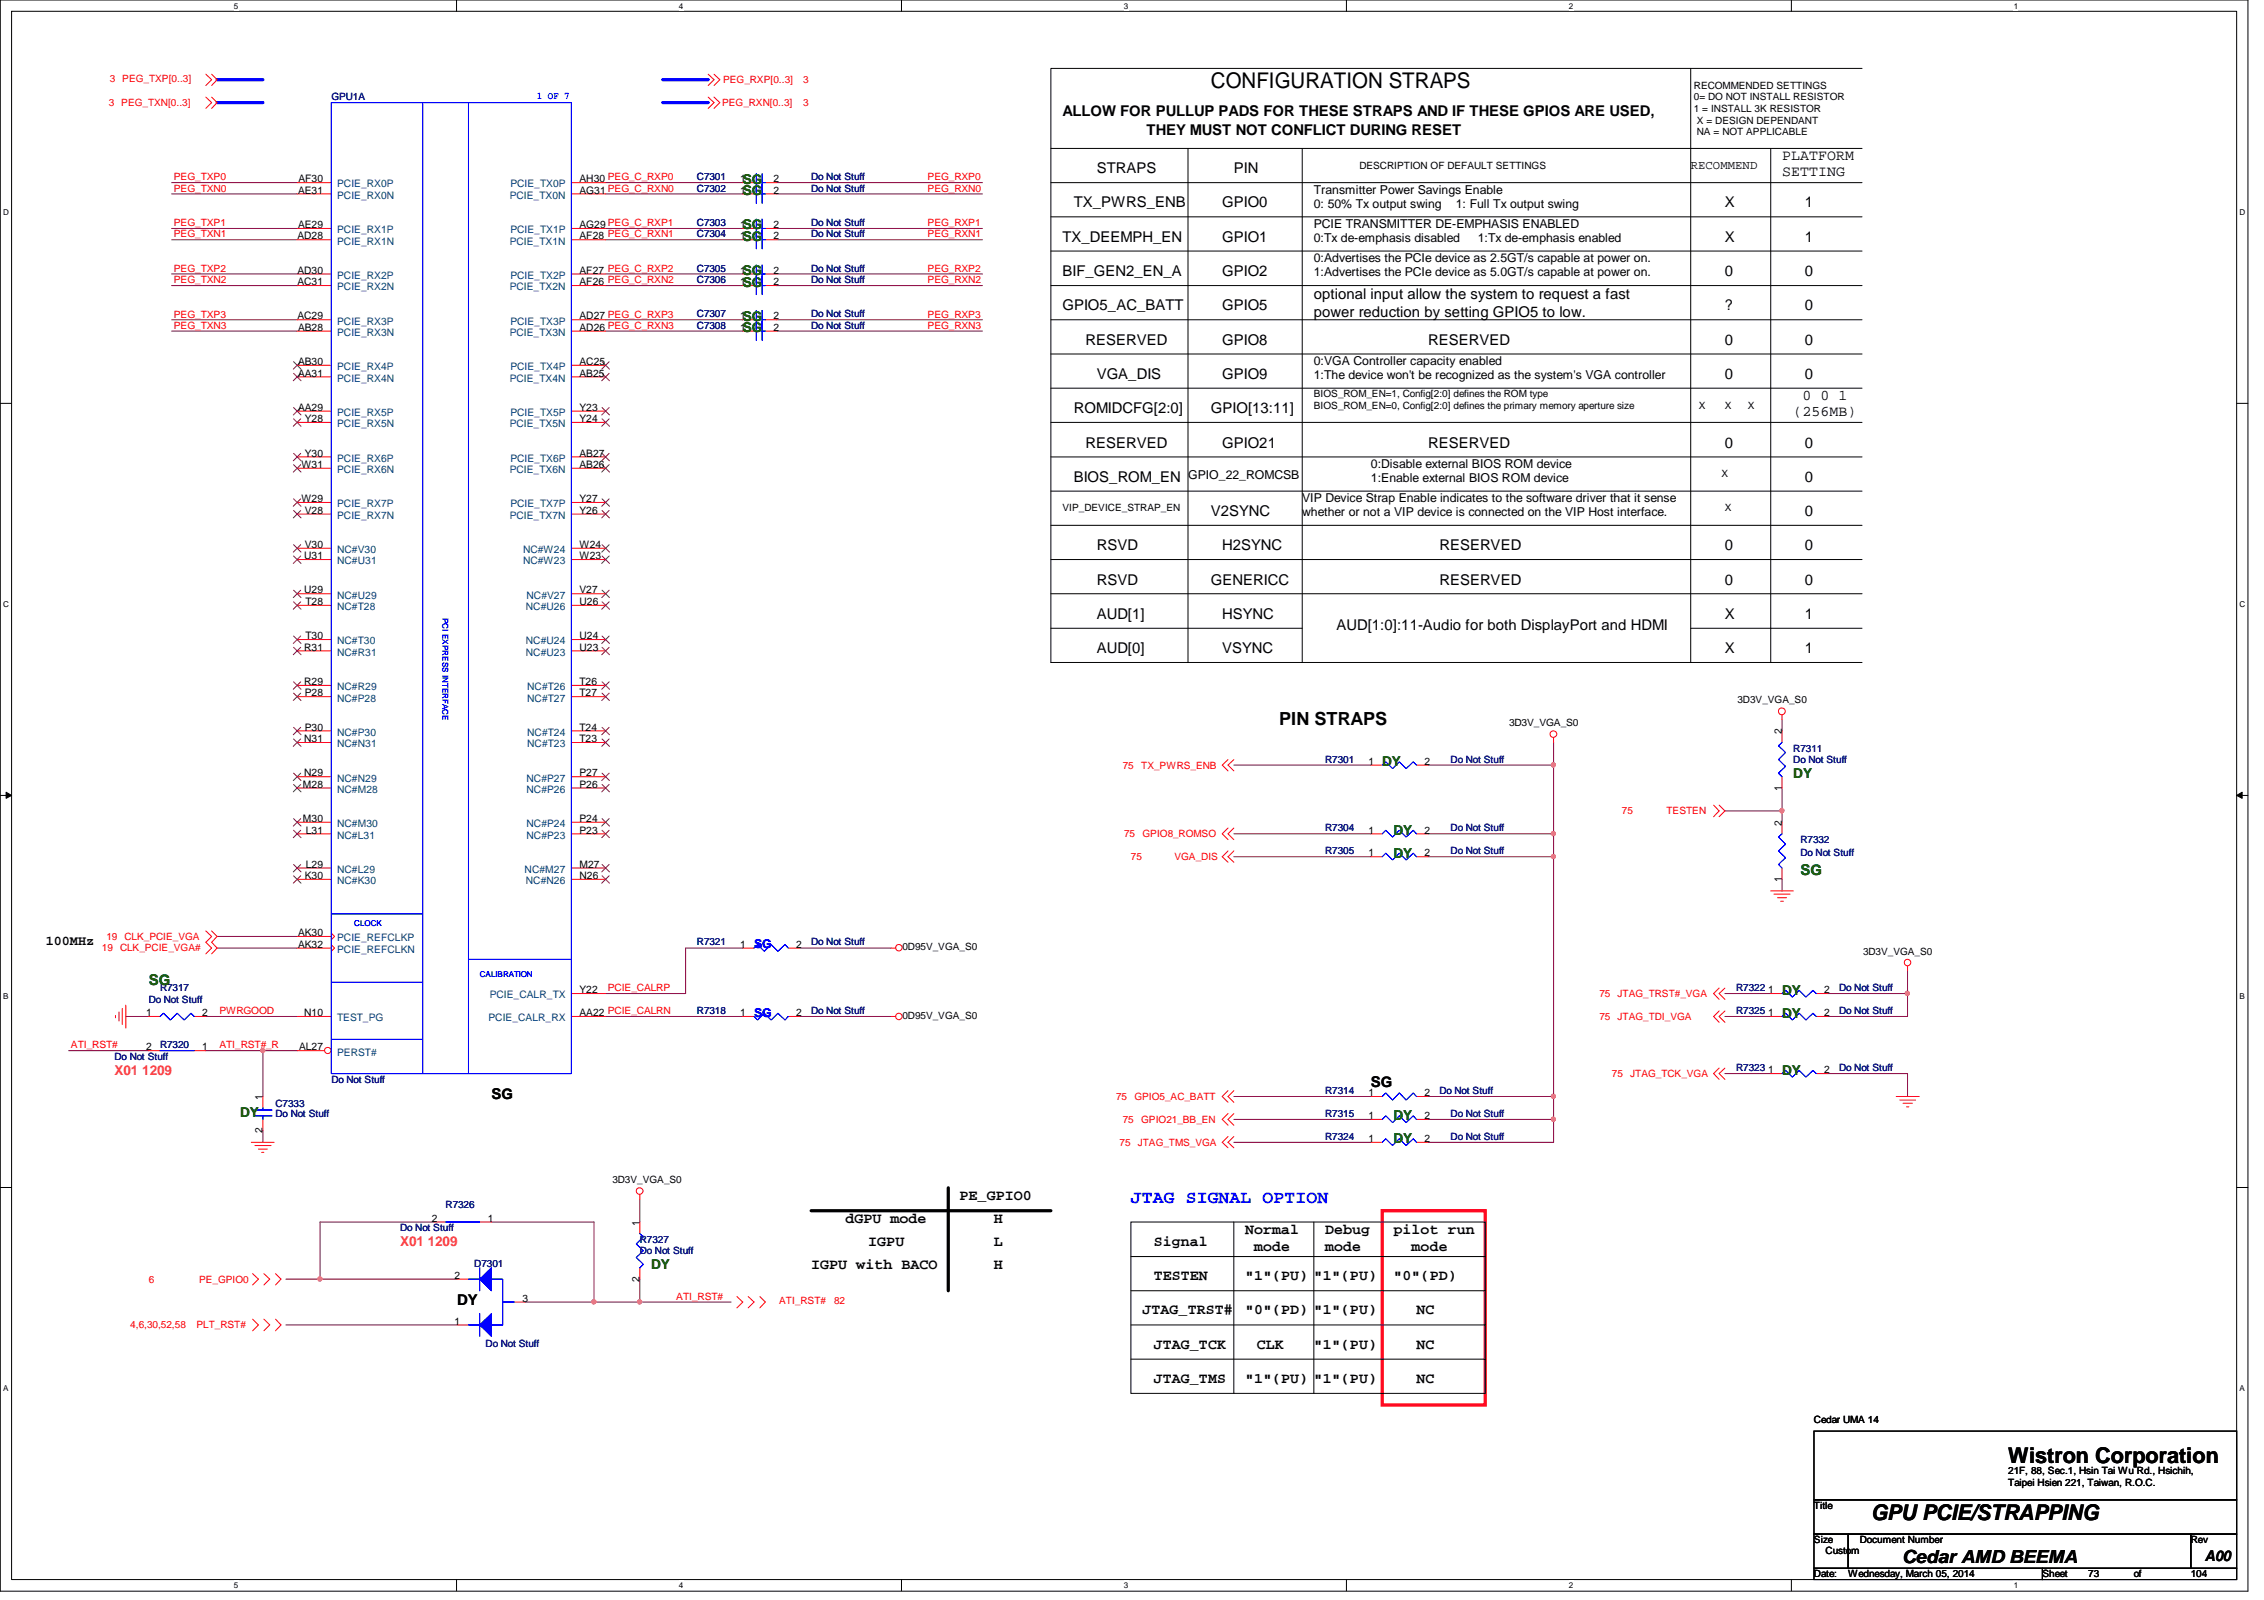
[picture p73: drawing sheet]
<svg xmlns="http://www.w3.org/2000/svg" width="297mm" height="210mm" viewBox="0 0 297 210" stroke-linecap="round" stroke-linejoin="round" font-family="sans-serif">
<defs><g id="words">
<g font-size="2.8">
<text x="158.9" y="11.5">CONFIGURATION STRAPS</text>
<text x="263.5" y="191.9">Wistron Corporation</text>
<text x="245.5" y="199.3">GPU PCIE/STRAPPING</text>
</g>
<g font-size="2.4">
<text x="167.8" y="95.1">PIN STRAPS</text>
<text x="249.6" y="205.1">Cedar AMD BEEMA</text>
</g>
<text font-size="2.4" fill="#00f" x="148.4" y="157.8">JTAG SIGNAL OPTION</text>
<g font-size="1.9">
<text x="139.4" y="15.3">ALLOW FOR PULLUP PADS FOR THESE STRAPS AND IF THESE GPIOS ARE USED,</text>
<text x="150.4" y="17.7">THEY MUST NOT CONFLICT DURING RESET</text>
<text x="143.9" y="22.7">STRAPS</text>
<text x="161.9" y="22.7">PIN</text>
<text x="233.8" y="21">PLATFORM</text>
<text x="233.8" y="23.1">SETTING</text>
<text x="140.9" y="27.2">TX_PWRS_ENB</text>
<text x="160.4" y="27.2">GPIO0</text>
<text x="226.3" y="27.2">X</text>
<text x="236.8" y="27.2">1</text>
<text x="139.4" y="31.7">TX_DEEMPH_EN</text>
<text x="160.4" y="31.7">GPIO1</text>
<text x="226.3" y="31.7">X</text>
<text x="236.8" y="31.7">1</text>
<text x="139.4" y="36.2">BIF_GEN2_EN_A</text>
<text x="139.4" y="40.7">GPIO5_AC_BATT</text>
<text x="160.4" y="36.2">GPIO2</text>
<text x="160.4" y="40.7">GPIO5</text>
<text x="172.4" y="39.2">optional input allow the system to request a fast</text>
<text x="172.4" y="41.5">power reduction by setting GPIO5 to low.</text>
<text x="226.3" y="36.2">0</text>
<text x="226.3" y="40.7">?</text>
<text x="236.8" y="40.7">0</text>
<text x="236.8" y="36.2">0</text>
<text x="142.4" y="45.2">RESERVED</text>
<text x="160.4" y="45.2">GPIO8</text>
<text x="187.4" y="45.2">RESERVED</text>
<text x="226.3" y="45.2">0</text>
<text x="236.8" y="45.2">0</text>
<text x="143.9" y="49.7">VGA_DIS</text>
<text x="160.4" y="49.7">GPIO9</text>
<text x="226.3" y="49.7">0</text>
<text x="236.5" y="52.5">0 0 1</text>
<text x="236.8" y="49.7">0</text>
<text x="140.9" y="54.2">ROMIDCFG[2:0]</text>
<text x="142.4" y="58.7">RESERVED</text>
<text x="158.9" y="54.2">GPIO[13:11]</text>
<text x="160.4" y="58.7">GPIO21</text>
<text x="187.4" y="58.7">RESERVED</text>
<text x="226.3" y="58.7">0</text>
<text x="235.3" y="54.5">(256MB)</text>
<text x="236.8" y="58.7">0</text>
<text x="140.9" y="63.2">BIOS_ROM_EN</text>
<text x="236.8" y="63.2">0</text>
<text x="158.9" y="67.7">V2SYNC</text>
<text x="236.8" y="67.7">0</text>
<text x="143.9" y="72.2">RSVD</text>
<text x="143.9" y="76.7">RSVD</text>
<text x="158.9" y="76.7">GENERICC</text>
<text x="160.4" y="72.2">H2SYNC</text>
<text x="188.8" y="76.7">RESERVED</text>
<text x="188.8" y="72.2">RESERVED</text>
<text x="226.3" y="76.7">0</text>
<text x="226.3" y="72.2">0</text>
<text x="236.8" y="72.2">0</text>
<text x="236.8" y="76.7">0</text>
<text x="143.9" y="81.2">AUD[1]</text>
<text x="160.4" y="81.2">HSYNC</text>
<text x="175.3" y="82.7">AUD[1:0]:11-Audio for both DisplayPort and HDMI</text>
<text x="226.3" y="81.2">X</text>
<text x="236.8" y="81.2">1</text>
<text x="143.9" y="85.7">AUD[0]</text>
<text x="160.4" y="85.7">VSYNC</text>
<text x="226.3" y="85.7">X</text>
<text x="236.8" y="85.7">1</text>
<text x="179.9" y="142.7">SG</text>
<text x="64.5" y="144.2">SG</text>
<text x="110.9" y="160.4">dGPU mode</text>
<text x="125.9" y="157.4">PE_GPIO0</text>
<text x="130.4" y="160.4">H</text>
<text x="163.4" y="161.9">Normal</text>
<text x="173.9" y="161.9">Debug</text>
<text x="182.8" y="161.9">pilot run</text>
<text x="106.4" y="166.5">IGPU with BACO</text>
<text x="113.9" y="163.4">IGPU</text>
<text x="130.4" y="166.5">H</text>
<text x="130.4" y="163.4">L</text>
<text x="151.4" y="167.9">TESTEN</text>
<text x="151.4" y="163.4">Signal</text>
<text x="163.4" y="167.9">&quot;1&quot;(PU)</text>
<text x="164.5" y="164.1">mode</text>
<text x="172.4" y="167.9">&quot;1&quot;(PU)</text>
<text x="173.9" y="164.1">mode</text>
<text x="182.8" y="167.9">&quot;0&quot;(PD)</text>
<text x="185.2" y="164.1">mode</text>
<text x="60" y="171.2">DY</text>
<text x="149.9" y="172.4">JTAG_TRST#</text>
<text x="163.4" y="172.4">&quot;0&quot;(PD) &quot;1&quot;(PU)</text>
<text x="185.8" y="172.4">NC</text>
<text x="151.4" y="176.9">JTAG_TCK</text>
<text x="164.9" y="176.9">CLK</text>
<text x="172.4" y="176.9">&quot;1&quot;(PU)</text>
<text x="185.8" y="176.9">NC</text>
<text x="151.4" y="181.4">JTAG_TMS</text>
<text x="163.4" y="181.4">&quot;1&quot;(PU)</text>
<text x="172.4" y="181.4">&quot;1&quot;(PU)</text>
<text x="185.8" y="181.4">NC</text>
<text x="289.3" y="204.8">A00</text>
</g>
<g font-size="1.9" fill="#008000">
<text x="236.2" y="114.8">SG</text>
<text x="19.5" y="129.2">SG</text>
</g>
<g font-size="1.8" fill="#008000">
<text x="97.4" y="24.1">SG</text>
<text x="97.4" y="25.6">SG</text>
<text x="97.4" y="30.1">SG</text>
<text x="97.4" y="31.6">SG</text>
<text x="97.4" y="37.6">SG</text>
<text x="97.4" y="36.1">SG</text>
<text x="97.4" y="43.6">SG</text>
<text x="97.4" y="42.1">SG</text>
<text x="181.4" y="100.5">DY</text>
<text x="235.3" y="102">DY</text>
<text x="182.8" y="109.5">DY</text>
<text x="182.8" y="112.5">DY</text>
<text x="233.8" y="130.5">DY</text>
<text x="233.8" y="133.5">DY</text>
<text x="233.8" y="141">DY</text>
<text x="31.5" y="146.6">DY</text>
<text x="182.8" y="147">DY</text>
<text x="182.8" y="150">DY</text>
<text x="85.4" y="166.5">DY</text>
</g>
<text font-size="1.8" x="6" y="124">100MHz</text>
<g font-size="1.8" fill="#ff0080">
<text x="15" y="141">X01 1209</text>
<text x="52.5" y="163.5">X01 1209</text>
</g>
<g font-size="1.6">
<text x="221.8" y="22.2">RECOMMEND</text>
<text x="172.4" y="29.9">PCIE TRANSMITTER DE-EMPHASIS ENABLED</text>
<text x="172.4" y="25.4">Transmitter Power Savings Enable</text>
<text x="172.4" y="27.3">0: 50% Tx output swing</text>
<text x="191" y="27.3">1: Full Tx output swing</text>
<text x="172.4" y="31.7">0:Tx de-emphasis disabled</text>
<text x="172.4" y="34.4">0:Advertises the PCIe device as 2.5GT/s capable at power on.</text>
<text x="193.9" y="31.7">1:Tx de-emphasis enabled</text>
<text x="172.4" y="36.2">1:Advertises the PCIe device as 5.0GT/s capable at power on.</text>
<text x="172.4" y="47.9">0:VGA Controller capacity enabled</text>
<text x="172.4" y="49.7">1:The device won't be recognized as the system's VGA controller</text>
<text x="155.9" y="62.9">GPIO_22_ROMCSB</text>
<text x="170.9" y="65.9">VIP Device Strap Enable indicates to the software driver that it sense</text>
<text x="179.9" y="61.4">0:Disable external BIOS ROM device</text>
<text x="179.9" y="63.2">1:Enable external BIOS ROM device</text>
<text x="170.9" y="67.7">whether or not a VIP device is connected on the VIP Host interface.</text>
</g>
<g font-size="1.6" fill="#00f">
<text x="98.9" y="124.4">SG</text>
<text x="98.9" y="133.4">SG</text>
</g>
<g font-size="1.4">
<text x="39.2" y="23.9">AF30</text>
<text x="76" y="23.9">AH30 PEG_C_RXP0</text>
<text x="97.1" y="23.9">1</text>
<text x="101.5" y="23.9">2</text>
<text x="39.1" y="25.4">AE31</text>
<text x="39.1" y="29.9">AE29</text>
<text x="76" y="25.4">AG31 PEG_C_RXN0</text>
<text x="76" y="29.9">AG29 PEG_C_RXP1</text>
<text x="97.1" y="29.9">1</text>
<text x="97.1" y="25.4">1</text>
<text x="101.5" y="29.9">2</text>
<text x="101.5" y="25.4">2</text>
<text x="39" y="31.4">AD28</text>
<text x="39" y="35.9">AD30</text>
<text x="76" y="31.4">AF28 PEG_C_RXN1</text>
<text x="76" y="35.9">AF27 PEG_C_RXP2</text>
<text x="97.1" y="35.9">1</text>
<text x="97.1" y="31.4">1</text>
<text x="101.5" y="35.9">2</text>
<text x="101.5" y="31.4">2</text>
<text x="39" y="37.4">AC31</text>
<text x="39" y="41.9">AC29</text>
<text x="76" y="37.4">AF26 PEG_C_RXN2</text>
<text x="76" y="41.9">AD27 PEG_C_RXP3</text>
<text x="97.1" y="37.4">1</text>
<text x="97.1" y="41.9">1</text>
<text x="101.5" y="37.4">2</text>
<text x="101.5" y="41.9">2</text>
<text x="39.1" y="43.4">AB28</text>
<text x="39.1" y="47.9">AB30</text>
<text x="76" y="43.4">AD26 PEG_C_RXN3</text>
<text x="76" y="47.9">AC25</text>
<text x="97.1" y="43.4">1</text>
<text x="101.5" y="43.4">2</text>
<text x="39.1" y="49.4">AA31</text>
<text x="39.1" y="53.9">AA29</text>
<text x="76" y="49.4">AB25</text>
<text x="76" y="53.9">Y23</text>
<text x="40" y="55.4">Y28</text>
<text x="40" y="59.9">Y30</text>
<text x="76" y="55.4">Y24</text>
<text x="76" y="59.9">AB27</text>
<text x="39.5" y="61.4">W31</text>
<text x="39.5" y="65.9">W29</text>
<text x="76" y="61.4">AB26</text>
<text x="76" y="65.9">Y27</text>
<text x="40" y="67.4">V28</text>
<text x="40" y="71.9">V30</text>
<text x="76" y="67.4">Y26</text>
<text x="76" y="71.9">W24</text>
<text x="39.9" y="73.4">U31</text>
<text x="39.9" y="77.9">U29</text>
<text x="76" y="77.9">V27</text>
<text x="76" y="73.4">W23</text>
<text x="40.1" y="83.9">T30</text>
<text x="40.1" y="79.4">T28</text>
<text x="76" y="83.9">U24</text>
<text x="76" y="79.4">U26</text>
<text x="39.9" y="85.3">R31</text>
<text x="39.9" y="89.9">R29</text>
<text x="76" y="85.3">U23</text>
<text x="76" y="89.9">T26</text>
<text x="40" y="91.4">P28</text>
<text x="40" y="95.8">P30</text>
<text x="76" y="91.4">T27</text>
<text x="76" y="95.8">T24</text>
<text x="39.9" y="97.4">N31</text>
<text x="39.9" y="101.9">N29</text>
<text x="76" y="101.9">P27</text>
<text x="76" y="97.4">T23</text>
<text x="179.5" y="100.3">1</text>
<text x="186.9" y="100.3">2</text>
<text x="233.8" y="96.4" transform="rotate(-90 233.8 96.4)">2</text>
<text x="39.7" y="103.3">M28</text>
<text x="39.7" y="107.8">M30</text>
<text x="76" y="103.3">P26</text>
<text x="76" y="107.8">P24</text>
<text x="233.8" y="103.7" transform="rotate(-90 233.8 103.7)">1</text>
<text x="40.1" y="109.3">L31</text>
<text x="40.1" y="113.8">L29</text>
<text x="76" y="113.8">M27</text>
<text x="76" y="109.3">P23</text>
<text x="179.5" y="109.3">1</text>
<text x="179.5" y="112.4">1</text>
<text x="186.9" y="109.3">2</text>
<text x="186.9" y="112.4">2</text>
<text x="233.8" y="108.3" transform="rotate(-90 233.8 108.3)">2</text>
<text x="40" y="115.3">K30</text>
<text x="76" y="115.3">N26</text>
<text x="233.8" y="115.7" transform="rotate(-90 233.8 115.7)">1</text>
<text x="39.1" y="124.3">AK32</text>
<text x="39.1" y="122.8">AK30</text>
<text x="97.1" y="124.3">1</text>
<text x="104.5" y="124.3">2</text>
<text x="76" y="130.3">Y22</text>
<text x="232" y="130.3">1</text>
<text x="239.3" y="130.3">2</text>
<text x="19.2" y="133.3">1</text>
<text x="19.2" y="137.8">2</text>
<text x="26.5" y="133.3">2</text>
<text x="26.5" y="137.8">1</text>
<text x="39.2" y="137.8">AL27</text>
<text x="39.9" y="133.3">N10</text>
<text x="76" y="133.3">AA22 PCIE_CALRN</text>
<text x="97.1" y="133.3">1</text>
<text x="104.5" y="133.3">2</text>
<text x="232" y="133.3">1</text>
<text x="239.3" y="133.3">2</text>
<text x="179.5" y="143.8">1</text>
<text x="186.9" y="143.8">2</text>
<text x="232" y="140.8">1</text>
<text x="239.3" y="140.8">2</text>
<text x="34.5" y="148.7" transform="rotate(-90 34.5 148.7)">2</text>
<text x="34.5" y="144.3" transform="rotate(-90 34.5 144.3)">1</text>
<text x="179.5" y="146.8">1</text>
<text x="179.5" y="149.8">1</text>
<text x="186.9" y="146.8">2</text>
<text x="186.9" y="149.8">2</text>
<text x="56.6" y="160.3">2</text>
<text x="64" y="160.3">1</text>
<text x="83.9" y="160.8" transform="rotate(-90 83.9 160.8)">1</text>
<text x="59.6" y="167.8">2</text>
<text x="59.6" y="173.8">1</text>
<text x="68.5" y="170.8">3</text>
<text x="83.9" y="168.1" transform="rotate(-90 83.9 168.1)">2</text>
</g>
<g font-size="1.4" fill="#004080">
<text x="44.2" y="26.1">PCIE_RX0N</text>
<text x="44.2" y="24.6">PCIE_RX0P</text>
<text x="66.9" y="26.1">PCIE_TX0N</text>
<text x="67" y="24.6">PCIE_TX0P</text>
<text x="44.2" y="32.1">PCIE_RX1N</text>
<text x="44.2" y="30.6">PCIE_RX1P</text>
<text x="66.9" y="32.1">PCIE_TX1N</text>
<text x="67" y="30.6">PCIE_TX1P</text>
<text x="44.2" y="38.1">PCIE_RX2N</text>
<text x="44.2" y="36.6">PCIE_RX2P</text>
<text x="66.9" y="38.1">PCIE_TX2N</text>
<text x="67" y="36.6">PCIE_TX2P</text>
<text x="44.2" y="44.1">PCIE_RX3N</text>
<text x="44.2" y="42.6">PCIE_RX3P</text>
<text x="66.9" y="44.1">PCIE_TX3N</text>
<text x="67" y="42.6">PCIE_TX3P</text>
<text x="44.2" y="50.1">PCIE_RX4N</text>
<text x="44.2" y="48.6">PCIE_RX4P</text>
<text x="66.9" y="50.1">PCIE_TX4N</text>
<text x="67" y="48.6">PCIE_TX4P</text>
<text x="44.2" y="56">PCIE_RX5N</text>
<text x="44.2" y="54.6">PCIE_RX5P</text>
<text x="66.9" y="56">PCIE_TX5N</text>
<text x="67" y="54.6">PCIE_TX5P</text>
<text x="44.2" y="62.1">PCIE_RX6N</text>
<text x="44.2" y="60.6">PCIE_RX6P</text>
<text x="66.9" y="62.1">PCIE_TX6N</text>
<text x="67" y="60.6">PCIE_TX6P</text>
<text x="44.2" y="68.1">PCIE_RX7N</text>
<text x="44.2" y="66.5">PCIE_RX7P</text>
<text x="66.9" y="68.1">PCIE_TX7N</text>
<text x="67" y="66.5">PCIE_TX7P</text>
<text x="44.2" y="74">NC#U31</text>
<text x="44.2" y="72.6">NC#V30</text>
<text x="68.6" y="74">NC#W23</text>
<text x="68.6" y="72.6">NC#W24</text>
<text x="44.2" y="80.1">NC#T28</text>
<text x="44.2" y="78.5">NC#U29</text>
<text x="69" y="80.1">NC#U26</text>
<text x="69.1" y="78.5">NC#V27</text>
<text x="44.2" y="86">NC#R31</text>
<text x="44.2" y="84.5">NC#T30</text>
<text x="69" y="86">NC#U23</text>
<text x="69" y="84.5">NC#U24</text>
<text x="44.2" y="92">NC#P28</text>
<text x="44.2" y="90.6">NC#R29</text>
<text x="69.2" y="92">NC#T27</text>
<text x="69.2" y="90.6">NC#T26</text>
<text x="44.2" y="98">NC#N31</text>
<text x="44.2" y="96.5">NC#P30</text>
<text x="69.2" y="98">NC#T23</text>
<text x="69.2" y="96.5">NC#T24</text>
<text x="44.2" y="104">NC#M28</text>
<text x="44.2" y="102.5">NC#N29</text>
<text x="69.1" y="104">NC#P26</text>
<text x="69.1" y="102.5">NC#P27</text>
<text x="44.2" y="110">NC#L31</text>
<text x="44.2" y="108.5">NC#M30</text>
<text x="69.1" y="110">NC#P23</text>
<text x="69.1" y="108.5">NC#P24</text>
<text x="44.2" y="116">NC#K30</text>
<text x="44.2" y="114.5">NC#L29</text>
<text x="68.8" y="114.5">NC#M27</text>
<text x="69" y="116">NC#N26</text>
<text x="44.2" y="125">PCIE_REFCLKN</text>
<text x="44.2" y="123.5">PCIE_REFCLKP</text>
<text x="64.3" y="131">PCIE_CALR_TX</text>
<text x="44.2" y="134">TEST_PG</text>
<text x="64.1" y="134">PCIE_CALR_RX</text>
<text x="44.2" y="138.5">PERST#</text>
</g>
<g font-size="1.3" fill="#f00">
<text x="14.4" y="10.8">3</text>
<text x="16" y="10.8">PEG_TXP[0..3]</text>
<text x="94.9" y="10.9">PEG_RXP[0..3]</text>
<text x="105.4" y="10.9">3</text>
<text x="14.3" y="13.9">3</text>
<text x="15.9" y="13.9">PEG_TXN[0..3]</text>
<text x="94.7" y="13.9">PEG_RXN[0..3]</text>
<text x="105.4" y="13.9">3</text>
<text x="22.8" y="23.7">PEG_TXP0</text>
<text x="121.7" y="23.7">PEG_RXP0</text>
<text x="22.8" y="29.7">PEG_TXP1</text>
<text x="22.8" y="25.1">PEG_TXN0</text>
<text x="121.7" y="29.7">PEG_RXP1</text>
<text x="121.7" y="25.1">PEG_RXN0</text>
<text x="22.8" y="31.2">PEG_TXN1</text>
<text x="22.8" y="35.6">PEG_TXP2</text>
<text x="121.7" y="31.2">PEG_RXN1</text>
<text x="121.7" y="35.6">PEG_RXP2</text>
<text x="22.8" y="41.7">PEG_TXP3</text>
<text x="22.8" y="37.2">PEG_TXN2</text>
<text x="121.7" y="41.7">PEG_RXP3</text>
<text x="121.7" y="37.2">PEG_RXN2</text>
<text x="22.8" y="43.1">PEG_TXN3</text>
<text x="121.7" y="43.1">PEG_RXN3</text>
<text x="147.3" y="100.8">75</text>
<text x="149.7" y="100.8">TX_PWRS_ENB</text>
<text x="212.8" y="106.8">75</text>
<text x="218.6" y="106.8">TESTEN</text>
<text x="147.5" y="109.8">75</text>
<text x="148.4" y="112.8">75</text>
<text x="149.9" y="109.8">GPIO8_ROMSO</text>
<text x="154.1" y="112.8">VGA_DIS</text>
<text x="13.4" y="124.8">19</text>
<text x="14" y="123.3">19</text>
<text x="15.7" y="124.8">CLK_PCIE_VGA#</text>
<text x="16.3" y="123.3">CLK_PCIE_VGA</text>
<text x="79.8" y="130">PCIE_CALRP</text>
<text x="209.8" y="130.8">75</text>
<text x="212.2" y="130.8">JTAG_TRST#_VGA</text>
<text x="9.3" y="137.5">ATI_RST#</text>
<text x="28.8" y="137.5">ATI_RST#_R</text>
<text x="28.8" y="133.1">PWRGOOD</text>
<text x="209.8" y="133.8">75</text>
<text x="212.2" y="133.8">JTAG_TDI_VGA</text>
<text x="211.5" y="141.3">75</text>
<text x="213.9" y="141.3">JTAG_TCK_VGA</text>
<text x="146.4" y="144.3">75</text>
<text x="147.3" y="147.3">75</text>
<text x="148.8" y="144.3">GPIO5_AC_BATT</text>
<text x="149.7" y="147.3">GPIO21_BB_EN</text>
<text x="146.9" y="150.3">75</text>
<text x="149.3" y="150.3">JTAG_TMS_VGA</text>
<text x="19.5" y="168.3">6</text>
<text x="26.1" y="168.3">PE_GPIO0</text>
<text x="88.7" y="170.5">ATI_RST#</text>
<text x="102.2" y="171.1">ATI_RST#</text>
<text x="109.4" y="171.1">82</text>
<text x="17.1" y="174.2">4,6,30,52,58</text>
<text x="25.8" y="174.2">PLT_RST#</text>
</g>
<g font-size="1.3">
<text x="222.2" y="11.6">RECOMMENDED SETTINGS</text>
<text x="222.2" y="13.2">0= DO NOT INSTALL RESISTOR</text>
<text x="222.2" y="14.7">1 = INSTALL 3K RESISTOR</text>
<text x="222.6" y="16.2">X = DESIGN DEPENDANT</text>
<text x="222.6" y="17.7">NA = NOT APPLICABLE</text>
<text x="178.3" y="22.1">DESCRIPTION OF DEFAULT SETTINGS</text>
<text x="172.4" y="52.1">BIOS_ROM_EN=1, Config[2:0] defines the ROM type</text>
<text x="172.4" y="53.6">BIOS_ROM_EN=0, Config[2:0] defines the primary memory aperture size</text>
<text x="222.9" y="53.6">X</text>
<text x="226.3" y="53.6">X</text>
<text x="229.3" y="53.6">X</text>
<text x="225.8" y="62.6">X</text>
<text x="139.4" y="67.1">VIP_DEVICE_STRAP_EN</text>
<text x="226.3" y="67.1">X</text>
<text x="198" y="95.3">3D3V_VGA_S0</text>
<text x="228" y="92.3">3D3V_VGA_S0</text>
<text x="118.4" y="124.7">0D95V_VGA_S0</text>
<text x="244.4" y="125.3">3D3V_VGA_S0</text>
<text x="118.4" y="133.6">0D95V_VGA_S0</text>
<text x="80.3" y="155.2">3D3V_VGA_S0</text>
<text x="238" y="186.7">Cedar UMA 14</text>
<text x="238" y="198">Title</text>
<text x="263.5" y="193.4">21F, 88, Sec.1, Hsin Tai Wu Rd., Hsichih,</text>
<text x="263.5" y="194.9">Taipei Hsien 221, Taiwan, R.O.C.</text>
<text x="238" y="202.4">Size</text>
<text x="239.5" y="203.9">Custom</text>
<text x="244" y="202.4">Document Number</text>
<text x="287.4" y="202.4">Rev</text>
<text x="238" y="206.9">Date:</text>
<text x="242.5" y="206.9">Wednesday, March 05, 2014</text>
<text x="268" y="206.9">Sheet</text>
<text x="274" y="206.9">73</text>
<text x="279.9" y="206.9">of</text>
<text x="287.4" y="206.9">104</text>
</g>
<g font-size="1.3" fill="#000080">
<text x="43.5" y="13.2">GPU1A</text>
<text x="91.4" y="23.7">C7301</text>
<text x="106.4" y="23.7">Do Not Stuff</text>
<text x="91.4" y="29.6">C7303</text>
<text x="91.4" y="25.1">C7302</text>
<text x="106.4" y="29.6">Do Not Stuff</text>
<text x="106.4" y="25.1">Do Not Stuff</text>
<text x="91.4" y="35.6">C7305</text>
<text x="91.4" y="31.2">C7304</text>
<text x="106.4" y="35.6">Do Not Stuff</text>
<text x="106.4" y="31.2">Do Not Stuff</text>
<text x="91.4" y="37.1">C7306</text>
<text x="91.4" y="41.6">C7307</text>
<text x="106.4" y="37.1">Do Not Stuff</text>
<text x="106.4" y="41.6">Do Not Stuff</text>
<text x="91.4" y="43.1">C7308</text>
<text x="106.4" y="43.1">Do Not Stuff</text>
<text x="173.9" y="100.1">R7301</text>
<text x="190.3" y="100.1">Do Not Stuff</text>
<text x="235.3" y="98.6">R7311</text>
<text x="235.3" y="100.1">Do Not Stuff</text>
<text x="173.9" y="109.1">R7304</text>
<text x="173.9" y="112.1">R7305</text>
<text x="190.3" y="109.1">Do Not Stuff</text>
<text x="190.3" y="112.1">Do Not Stuff</text>
<text x="236.2" y="110.6">R7332</text>
<text x="236.2" y="112.4">Do Not Stuff</text>
<text x="91.4" y="124">R7321</text>
<text x="106.4" y="124">Do Not Stuff</text>
<text x="19.5" y="131.5">Do Not Stuff</text>
<text x="21" y="130">R7317</text>
<text x="227.8" y="130">R7322</text>
<text x="241.3" y="130">Do Not Stuff</text>
<text x="21" y="137.5">R7320</text>
<text x="91.4" y="133.1">R7318</text>
<text x="106.4" y="133.1">Do Not Stuff</text>
<text x="227.8" y="133.1">R7325</text>
<text x="241.3" y="133.1">Do Not Stuff</text>
<text x="15" y="139">Do Not Stuff</text>
<text x="43.5" y="142">Do Not Stuff</text>
<text x="173.9" y="143.6">R7314</text>
<text x="188.8" y="143.6">Do Not Stuff</text>
<text x="227.8" y="140.5">R7323</text>
<text x="241.3" y="140.5">Do Not Stuff</text>
<text x="36.1" y="145.2">C7333</text>
<text x="36.1" y="146.5">Do Not Stuff</text>
<text x="173.9" y="146.5">R7315</text>
<text x="173.9" y="149.5">R7324</text>
<text x="190.3" y="146.5">Do Not Stuff</text>
<text x="190.3" y="149.5">Do Not Stuff</text>
<text x="52.5" y="161.5">Do Not Stuff</text>
<text x="58.5" y="158.5">R7326</text>
<text x="62.2" y="166.2">D7301</text>
<text x="83.9" y="163">R7327</text>
<text x="83.9" y="164.5">Do Not Stuff</text>
<text x="63.7" y="176.7">Do Not Stuff</text>
</g>
<text font-size="1.3" fill="#00f" x="70.4" y="13">1 OF 7</text>
<g font-size="1.1">
<text x="30.7" y="1.1">5</text>
<text x="89.1" y="1.1">4</text>
<text x="147.4" y="1.1">3</text>
<text x="205.8" y="1.1">2</text>
<text x="264.2" y="1.1">1</text>
<text x=".4" y="28.2">D</text>
<text x="293.8" y="28.2">D</text>
<text x=".4" y="79.6">C</text>
<text x="293.8" y="79.6">C</text>
<text x=".4" y="131">B</text>
<text x="293.8" y="131">B</text>
<text x=".4" y="182.5">A</text>
<text x="293.8" y="182.5">A</text>
<text x="30.7" y="208.4">5</text>
<text x="89.1" y="208.4">4</text>
<text x="147.4" y="208.4">3</text>
<text x="205.8" y="208.4">2</text>
<text x="264.2" y="208.4">1</text>
</g>
<g font-size="1.1" fill="#00f">
<text x="58" y="81.1" transform="rotate(90 58 81.1)">PCI EXPRESS INTERFACE</text>
<text x="46.5" y="121.5">CLOCK</text>
<text x="62.9" y="128.2">CALIBRATION</text>
</g>
</g></defs>
<path d="M0 0h294.9v208.7h-294.9zM1.5 1.5h292v205.7h-292z" fill="none" stroke="#000" stroke-width=".13"/>
<g fill="#fff">
<path d="M30.7 .2h.6v1.2h-.6z"/>
<path d="M30.7 207.4h.6v1.2h-.6z"/>
</g>
<path d="M59.9 0v1.5M59.9 207.2v1.5" fill="none" stroke="#000" stroke-width=".13"/>
<g fill="#fff">
<path d="M89.1 .2h.6v1.2h-.6z"/>
<path d="M89.1 207.4h.6v1.2h-.6z"/>
</g>
<path d="M118.3 0v1.5M118.3 207.2v1.5" fill="none" stroke="#000" stroke-width=".13"/>
<g fill="#fff">
<path d="M147.4 .2h.6v1.2h-.6z"/>
<path d="M147.4 207.4h.6v1.2h-.6z"/>
</g>
<path d="M176.7 0v1.5M176.7 207.2v1.5" fill="none" stroke="#000" stroke-width=".13"/>
<g fill="#fff">
<path d="M205.8 .2h.6v1.2h-.6z"/>
<path d="M205.8 207.4h.6v1.2h-.6z"/>
</g>
<path d="M235 0v1.5M235 207.2v1.5" fill="none" stroke="#000" stroke-width=".13"/>
<g fill="#fff">
<path d="M264.2 .2h.6v1.2h-.6z"/>
<path d="M264.2 207.4h.6v1.2h-.6z"/>
<path d="M.4 27.2h.8v1.2h-.8z"/>
<path d="M293.8 27.2h.8v1.2h-.8z"/>
<path d="M.4 78.6h.8v1.2h-.8z"/>
<path d="M293.8 78.6h.8v1.2h-.8z"/>
</g>
<path d="M0 52.9h1.5M293.5 52.9h1.4" fill="none" stroke="#000" stroke-width=".13"/>
<g fill="#fff">
<path d="M.4 130h.7v1.2h-.7z"/>
<path d="M293.8 130h.8v1.2h-.8z"/>
</g>
<path d="M0 104.4h1.5M.8 103.9l.7 .5-.7 .3zM293.5 104.4l.7-.5v.8zM293.5 104.4h1.4" fill="none" stroke="#000" stroke-width=".13"/>
<path d="M.8 103.9l.7 .5-.7 .3zM293.5 104.4l.7-.5v.8z" fill="#000"/>
<g fill="#fff">
<path d="M.4 181.5h.7v1.2h-.7z"/>
<path d="M293.8 181.5h.8v1.2h-.8z"/>
</g>
<path d="M0 155.8h1.5M293.5 155.8h1.4" fill="none" stroke="#000" stroke-width=".13"/>
<g fill="none" stroke="#800040" stroke-width=".13">
<path d="M79.5 30h17.9M79.5 31.5h17.9M79.5 35.9h17.9M79.5 37.5h17.9M79.5 24h17.9M79.5 25.4h17.9M101.9 24h27M101.9 30h27M101.9 31.5h27M101.9 25.4h27M101.9 35.9h27M101.9 37.5h27"/>
<path d="M79.5 42h17.9M79.5 43.4h17.9M101.9 42h27M101.9 43.4h27M27 137.8h12M90 124.4v5.9M187.4 143.8h16.4M203.8 146.9v3"/>
</g>
<circle cx="203.8" cy="143.8" r=".29" fill="#f0f"/>
<circle cx="203.8" cy="143.8" r=".29" fill="none" stroke="#f0f" stroke-width=".13"/>
<path d="M161.9 143.8h18M161.9 146.9h18M203.8 143.8v3.1h-16.4" fill="none" stroke="#800040" stroke-width=".13"/>
<circle cx="203.8" cy="146.8" r=".29" fill="#f0f"/>
<circle cx="203.8" cy="146.8" r=".29" fill="none" stroke="#f0f" stroke-width=".13"/>
<path d="M203.8 109.4v3" fill="none" stroke="#800040" stroke-width=".13"/>
<circle cx="203.8" cy="112.4" r=".29" fill="#f0f"/>
<circle cx="203.8" cy="112.4" r=".29" fill="none" stroke="#f0f" stroke-width=".13"/>
<path d="M203.8 97.4v3M161.9 100.4h18M161.9 112.4h18M161.9 109.4h18M187.4 112.4h16.4M187.4 100.4h16.4M203.8 100.4v9h-16.4" fill="none" stroke="#800040" stroke-width=".13"/>
<circle cx="203.8" cy="109.4" r=".29" fill="#f0f"/>
<circle cx="203.8" cy="109.4" r=".29" fill="none" stroke="#f0f" stroke-width=".13"/>
<circle cx="203.8" cy="100.3" r=".29" fill="#f0f"/>
<circle cx="203.8" cy="100.3" r=".29" fill="none" stroke="#f0f" stroke-width=".13"/>
<g fill="none" stroke="#800040" stroke-width=".13">
<path d="M22.5 24h16.5M22.5 30h16.5M22.5 31.5h16.5M22.5 25.4h16.5M22.5 35.9h16.5M22.5 37.5h16.5M22.5 42h16.5M22.5 43.4h16.5M203.8 112.4v31.4M226.3 106.4h7.5M226.3 130.3h6M239.8 133.3h10.5"/>
<path d="M83.9 157.4v2.9M226.3 140.8h6M250.3 140.8v3M37.5 173.8h22.5M83.9 167.8v3h12"/>
</g>
<path d="M28.5 13.5h6M28.5 10.5h6M86.9 10.5h6M86.9 13.5h6" fill="none" stroke="#00f" stroke-width=".42"/>
<circle cx="83.9" cy="170.8" r=".29" fill="#f0f"/>
<circle cx="83.9" cy="170.8" r=".29" fill="none" stroke="#f0f" stroke-width=".13"/>
<path d="M16.5 133.3h3M27 133.3h12M28.5 124.4h10.5M28.5 122.9h10.5M34.5 137.8v6M79.5 133.3h17.9M79.5 130.3h10.5M104.9 133.3h12M161.9 149.9h18M187.4 149.9h16.4M239.8 140.8h10.5M42 167.8h18" fill="none" stroke="#800040" stroke-width=".13"/>
<circle cx="34.5" cy="137.8" r=".29" fill="#f0f"/>
<circle cx="34.5" cy="137.8" r=".29" fill="none" stroke="#f0f" stroke-width=".13"/>
<path d="M233.8 106.4v1.5M34.5 148.3v1.6" fill="none" stroke="#800040" stroke-width=".13"/>
<circle cx="233.8" cy="106.4" r=".29" fill="#f0f"/>
<circle cx="233.8" cy="106.4" r=".29" fill="none" stroke="#f0f" stroke-width=".13"/>
<path d="M9 137.8h10.5M104.9 124.4h12M239.8 130.3h10.5M250.3 127.4v2.9M250.3 130.3v3M77.9 170.8h6" fill="none" stroke="#800040" stroke-width=".13"/>
<circle cx="250.2" cy="130.3" r=".29" fill="#f0f"/>
<circle cx="250.2" cy="130.3" r=".29" fill="none" stroke="#f0f" stroke-width=".13"/>
<path d="M233.8 94.4v1.5M233.8 115.4v1.5M90 124.4h7.4M226.3 133.3h6M42 160.3v7.5" fill="none" stroke="#800040" stroke-width=".13"/>
<circle cx="42" cy="167.8" r=".29" fill="#f0f"/>
<circle cx="42" cy="167.8" r=".29" fill="none" stroke="#f0f" stroke-width=".13"/>
<path d="M37.5 167.8h4.5M42 160.3h15M64.5 160.3h13.4v10.5" fill="none" stroke="#800040" stroke-width=".13"/>
<circle cx="77.9" cy="170.8" r=".29" fill="#f0f"/>
<circle cx="77.9" cy="170.8" r=".29" fill="none" stroke="#f0f" stroke-width=".13"/>
<path d="M233.8 103.4v3M69 170.8h8.9" fill="none" stroke="#800040" stroke-width=".13"/>
<g fill="none" stroke="#f00" stroke-width=".13">
<path d="M27 12.7l.8 .8-.8 .7M27 9.7l.8 .8-.8 .7M27.8 12.7l.7 .8-.7 .7M27.8 9.7l.7 .8-.7 .7M92.9 12.7l.8 .8-.8 .7M92.9 9.7l.8 .8-.8 .7M93.7 12.7l.7 .8-.7 .7M93.7 9.7l.7 .8-.7 .7M39 25.4h4.5M39 24h4.5M39 31.5h4.5M39 30h4.5"/>
<path d="M39 37.5h4.5M39 35.9h4.5M39 43.4h4.5M39 42h4.5M39 49.4h4.5M39 47.9h4.5M39 55.4h4.5M39 53.9h4.5M39 59.9h4.5M39 61.4h4.5M39 67.4h4.5M39 65.9h4.5"/>
<path d="M39 73.4h4.5M39 71.9h4.5M39 79.4h4.5M39 77.9h4.5M39 85.4h4.5M39 83.9h4.5M39 91.4h4.5M39 89.9h4.5M39 97.4h4.5M39 95.9h4.5M161.1 99.7l-.7 .7 .7 .7M161.9 99.7l-.8 .7 .8 .7"/>
<path d="M203.8 96.8v.6M233.8 93.8v.6M233.8 95.9v1.5M39 103.4h4.5M39 101.9h4.5M39 109.4h4.5M39 107.9h4.5M39 115.4h4.5M39 113.9h4.5M161.1 108.6l-.7 .8 .7 .8M161.1 111.6l-.7 .8 .7 .7M161.9 108.6l-.8 .8 .8 .8"/>
<path d="M161.9 111.6l-.8 .8 .8 .7M224.8 105.6l.7 .8-.7 .7M225.5 105.6l.8 .8-.8 .7M232.3 116.9h3M232.7 117.3h2.2M233.2 117.8h1.2M233.6 118.2h.4M233.8 101.9v1.5M15.2 133.2v.3M15.6 132.8v1.1M16 132.3v2.1M16.5 131.9v3"/>
<path d="M27 122.1l.8 .8-.8 .7 .8 .8-.8 .7M27.8 122.1l.7 .8-.7 .7 .7 .8-.7 .7M39 133.3h4.5M39 124.4h4.5M39 122.9h4.5M43.5 124l.4 .4-.4 .4M43.5 122.4l.4 .5-.4 .4M75 133.3h4.5M75 130.3h4.5M116.9 133.3h.6M116.9 124.4h.6M225.5 129.6l-.7 .7 .7 .8"/>
<path d="M225.5 132.6l-.7 .7 .7 .8M226.3 129.6l-.8 .7 .8 .8M226.3 132.6l-.8 .7 .8 .8M250.3 126.7v.7M33 149.9h3M33.4 150.3h2.2M33.9 150.7h1.2M34.3 151.2h.3M83.9 156.7v.7M161.1 143.1l-.7 .7 .7 .8M161.1 146.1l-.7 .8 .7 .7M161.1 149.1l-.7 .8 .7 .7"/>
<path d="M161.9 143.1l-.8 .7 .8 .8M161.9 146.1l-.8 .8 .8 .7M161.9 149.1l-.8 .8 .8 .7M225.5 140.1l-.7 .7 .7 .8M226.3 140.1l-.8 .7 .8 .8M248.8 143.8h3M249.3 144.3h2M249.7 144.7h1.2M250.1 145.2h.3M33.1 173.1l.8 .7-.8 .8M33.1 167.1l.8 .7-.8 .8M34.6 173.1l.8 .7-.8 .8"/>
<path d="M34.6 167.1l.8 .7-.8 .8M36.1 173.1l.8 .7-.8 .8M36.1 167.1l.8 .7-.8 .8M96.7 170.1l.7 .7-.7 .8M98.2 170.1l.7 .7-.7 .8M99.7 170.1l.7 .7-.7 .8"/>
<circle cx="203.8" cy="96.3" r=".44"/>
<circle cx="233.8" cy="93.3" r=".45"/>
<circle cx="117.9" cy="124.3" r=".43"/>
<circle cx="117.9" cy="133.3" r=".43"/>
<circle cx="250.3" cy="126.3" r=".43"/>
<circle cx="83.9" cy="156.2" r=".44"/>
</g>
<g fill="none" stroke="#000" stroke-width=".13">
<path d="M137.9 19.5h106.4M155.9 19.5v67.4M170.9 19.5v67.4M221.8 9v77.9M232.3 19.5v67.4M244.3 9h-106.4v77.9h106.4M137.9 24h106.4M137.9 28.4h106.4M137.9 32.9h106.4M137.9 37.5h106.4M137.9 46.4h106.4M137.9 42h106.4"/>
<path d="M137.9 50.9h106.4M137.9 59.9h106.4M137.9 55.4h106.4M137.9 64.4h106.4M137.9 68.9h106.4M137.9 73.4h106.4M137.9 77.9h106.4M137.9 82.4h33M221.8 82.4h22.5M148.4 160.3h46.5v22.5h-46.5zM148.4 164.8h46.5M148.4 169.3h46.5"/>
<path d="M148.4 173.8h46.5M148.4 178.3h46.5M161.9 160.3v22.5M172.4 160.3v22.5M181.4 160.3v22.5M238 187.7h55.5v9.1h-55.5zM238 196.8h55.5v4.5h-55.5zM238 201.3h4.5v4.4h-4.5zM238 205.7h30v1.5h-30zM242.5 201.3h44.9v4.4h-44.9zM268 205.7h25.5v1.5h-25.5zM287.4 201.3h6.1v4.4h-6.1z"/>
</g>
<path d="M181.4 158.8h13.5v25.5h-13.5z" fill="none" stroke="#f00" stroke-width=".42"/>
<path d="M106.4 158.8h31.5M124.4 155.8v13.5" fill="none" stroke="#000" stroke-width=".42"/>
<path d="M233.8 97.4l-.5 .4 1 .9-1 1 1 .8-1 .9 .5 .5" fill="none" stroke="#00f" stroke-width=".13"/>
<g fill="none" stroke="#804000" stroke-width=".13">
<path d="M38.5 49l1 1M38.5 47.5l1 .9M38.5 54.9l1 1M38.5 53.5l1 .9M38.5 59.5l1 1M39.5 49l-1 1M39.5 47.5l-1 .9M39.5 54.9l-1 1M39.5 53.5l-1 .9M39.5 59.5l-1 1M38.5 61l1 .9M38.5 67l1 .9"/>
<path d="M38.5 65.4l1 1M38.5 72.9l1 1M38.5 71.5l1 .9M38.5 79l1 .9M38.5 77.4l1 1M39.5 61l-1 .9M39.5 67l-1 .9M39.5 65.4l-1 1M39.5 72.9l-1 1M39.5 71.5l-1 .9M39.5 79l-1 .9M39.5 77.4l-1 1"/>
<path d="M38.5 84.9l1 1M38.5 83.4l1 1M38.5 90.9l1 1M38.5 89.5l1 .9M38.5 96.9l1 1M38.5 95.4l1 1M39.5 84.9l-1 1M39.5 83.4l-1 1M39.5 90.9l-1 1M39.5 89.5l-1 .9M39.5 96.9l-1 1M39.5 95.4l-1 1"/>
<path d="M38.5 102.9l1 1M38.5 101.4l1 1M38.5 108.9l1 1M38.5 107.4l1 1M38.5 114.9l1 1M38.5 113.4l1 1M39.5 102.9l-1 1M39.5 101.4l-1 1M39.5 108.9l-1 1M39.5 107.4l-1 1M39.5 114.9l-1 1M39.5 113.4l-1 1"/>
</g>
<circle cx="43" cy="137.8" r=".42" fill="#fff"/>
<g fill="none" stroke="#f00" stroke-width=".13">
<path d="M75 25.4h4.5M75 24h4.5M75 31.5h4.5M75 30h4.5M75 37.5h4.5M75 35.9h4.5M97.4 24h1.5M97.4 37.5h1.5M100.4 24h1.5M100.4 37.5h1.5M75 43.4h4.5M75 42h4.5"/>
<path d="M75 49.4h4.5M75 47.9h4.5M75 55.4h4.5M75 53.9h4.5M75 59.9h4.5M97.4 43.4h1.5M100.4 43.4h1.5M75 61.4h4.5M75 67.4h4.5M75 65.9h4.5M75 73.4h4.5M75 71.9h4.5"/>
<path d="M75 79.4h4.5M75 77.9h4.5M75 85.4h4.5M75 83.9h4.5M75 91.4h4.5M75 89.9h4.5M75 97.4h4.5M75 95.9h4.5M75 103.4h4.5M75 101.9h4.5M75 109.4h4.5M75 107.9h4.5"/>
<path d="M75 115.4h4.5M75 113.9h4.5M233.8 107.9v1.5M233.8 113.9v1.5M19.5 133.3h1.5M25.5 133.3h1.5M39 137.8h3.6M97.4 133.3h1.5M103.4 133.3h1.5M232.3 130.3h1.5M238.3 130.3h1.5M60 173.8h1.5"/>
<path d="M60 167.8h1.5M67.5 170.8h1.5"/>
<circle cx="43" cy="137.8" r=".42"/>
</g>
<g fill="none" stroke="#804000" stroke-width=".13">
<path d="M79 49l1 1M79 47.5l1 .9M79 54.9l1 1M79 53.5l1 .9M79 59.5l1 1M79.9 49l-1 1M79.9 47.5l-1 .9M79.9 54.9l-1 1M79.9 53.5l-1 .9M79.9 59.5l-1 1M79 61l1 .9M79 67l1 .9"/>
<path d="M79 65.4l1 1M79 72.9l1 1M79 71.5l1 .9M79 79l1 .9M79 77.4l1 1M79.9 61l-1 .9M79.9 67l-1 .9M79.9 65.4l-1 1M79.9 72.9l-1 1M79.9 71.5l-1 .9M79.9 79l-1 .9M79.9 77.4l-1 1"/>
<path d="M79 84.9l1 1M79 83.4l1 1M79 90.9l1 1M79 89.5l1 .9M79 96.9l1 1M79 95.4l1 1M79.9 84.9l-1 1M79.9 83.4l-1 1M79.9 90.9l-1 1M79.9 89.5l-1 .9M79.9 96.9l-1 1M79.9 95.4l-1 1"/>
<path d="M79 102.9l1 1M79 101.4l1 1M79 108.9l1 1M79 107.4l1 1M79 114.9l1 1M79 113.4l1 1M79.9 102.9l-1 1M79.9 101.4l-1 1M79.9 108.9l-1 1M79.9 107.4l-1 1M79.9 114.9l-1 1M79.9 113.4l-1 1"/>
</g>
<g fill="none" stroke="#00f" stroke-width=".13">
<path d="M43.5 13.5h31.5v127.3h-31.5zM55.5 13.5v127.3M61.5 13.5v127.3M98.9 37.5h.3M98.9 24h.3M99.2 36.2v2.5M99.2 22.8v2.3M100 37.5h.4M100 24h.4M100 36.2v2.5M100 22.8v2.3M98.9 43.4h.3"/>
<path d="M99.2 42.2v2.5M100 43.4h.4M100 42.2v2.5M43.5 119.9h12M233.8 109.4l-.5 .4 1 .9-1 .9 1 .9-1 .9 .5 .5M21 133.3l.5-.4 .8 .9 .9-.9 1 .9 .9-.9 .4 .4M43.5 128.9h12M43.5 136.4h12M61.5 125.9h13.5M98.9 133.3l.5 .5 .9-.9 .9 .9 .9-.9 .9 .9 .4-.5M233.8 130.3l.5-.4 .9 .9 .8-.9 .9 .9 1-.9 .4 .4"/>
</g>
<path d="M62.9 167.8l1.6-1.5v3z" fill="#00f"/>
<path d="M61.5 167.8h1.4M62.9 167.8l1.6-1.5v3zM62.9 166.3v3M64.5 167.8h1.5v6M66 170.8h1.5" fill="none" stroke="#00f" stroke-width=".13"/>
<path d="M62.9 173.8l1.6-1.5v3z" fill="#00f"/>
<path d="M61.5 173.8h1.4M62.9 173.8l1.6-1.5v3zM62.9 172.3v3M64.5 173.8h1.5" fill="none" stroke="#00f" stroke-width=".13"/>
<path d="M62.9 167.8l1.6-1.5v3z" fill="#00f"/>
<path d="M61.5 167.8h1.4M62.9 167.8l1.6-1.5v3zM62.9 166.3v3M64.5 167.8h1.5v6M66 170.8h1.5" fill="none" stroke="#00f" stroke-width=".13"/>
<path d="M62.9 173.8l1.6-1.5v3z" fill="#00f"/>
<g fill="none" stroke="#00f" stroke-width=".13">
<path d="M98.9 30h.3M98.9 35.9h.3M98.9 25.4h.3M98.9 31.5h.3M99.2 28.7v2.5M99.2 34.8v2.4M99.2 24.3v2.4M99.2 30.3v2.3M100 30h.4M100 35.9h.4M100 25.4h.4M100 31.5h.4"/>
<path d="M100 28.7v2.5M100 34.8v2.4M100 24.3v2.4M100 30.3v2.3M98.9 42h.3M99.2 40.7v2.4M100 42h.4M100 40.7v2.4M181.4 109.4l.4-.5 .9 .9 .9-.9 .9 .9 .9-.9 .4 .5M181.4 100.4l.4-.5 .9 .9 .9-.9 .9 .9 .9-.9 .4 .5M181.4 112.4l.4-.5 .9 .9 .9-.9 .9 .9 .9-.9 .4 .5M21 137.8h4.5"/>
<path d="M98.9 124.4l.5-.5 .9 .9 .9-.9 .9 .9 .9-.9 .4 .5M233.8 133.3l.5-.4 .9 .9 .8-.9 .9 .9 1-.9 .4 .4M33.3 146.4h2.4M33.3 145.6h2.4M34.5 145.3v.3M34.5 146.4v.5M181.4 146.9l.4-.5 .9 .9 .9-.9 .9 .9 .9-.9 .4 .5M181.4 143.8l.4-.4 .9 .9 .9-.9 .9 .9 .9-.9 .4 .4M181.4 149.9l.4-.5 .9 .9 .9-.9 .9 .9 .9-.9 .4 .5M233.8 140.8l.5-.4 .9 .9 .8-.9 .9 .9 1-.9 .4 .4M58.5 160.3h4.4M61.5 173.8h1.4"/>
<path d="M62.9 173.8l1.6-1.5v3zM62.9 172.3v3M64.5 173.8h1.5M83.9 161.8l.5 .5-.9 .9 .9 .9-.9 .9 .9 .9-.5 .4"/>
</g>
<g fill="none" stroke="#f00" stroke-width=".13">
<path d="M97.4 30h1.5M97.4 35.9h1.5M97.4 25.4h1.5M97.4 31.5h1.5M100.4 30h1.5M100.4 35.9h1.5M100.4 25.4h1.5M100.4 31.5h1.5M97.4 42h1.5M100.4 42h1.5M179.9 109.4h1.5M179.9 100.4h1.5"/>
<path d="M179.9 112.4h1.5M185.8 109.4h1.6M185.8 100.4h1.6M185.8 112.4h1.6M19.5 137.8h1.5M25.5 137.8h1.5M97.4 124.4h1.5M103.4 124.4h1.5M232.3 133.3h1.5M238.3 133.3h1.5M34.5 143.8v1.5M34.5 146.9v1.4"/>
<path d="M179.9 146.9h1.5M179.9 143.8h1.5M179.9 149.9h1.5M185.8 146.9h1.6M185.8 143.8h1.6M185.8 149.9h1.6M232.3 140.8h1.5M238.3 140.8h1.5M57 160.3h1.5M62.9 160.3h1.6M83.9 160.3v1.5M83.9 166.3v1.5"/>
</g>
<circle cx="203.8" cy="143.8" r=".29" fill="#f0f"/>
<circle cx="203.8" cy="143.8" r=".29" fill="none" stroke="#f0f" stroke-width=".13"/>
<circle cx="203.8" cy="146.8" r=".29" fill="#f0f"/>
<circle cx="203.8" cy="146.8" r=".29" fill="none" stroke="#f0f" stroke-width=".13"/>
<circle cx="203.8" cy="112.4" r=".29" fill="#f0f"/>
<circle cx="203.8" cy="112.4" r=".29" fill="none" stroke="#f0f" stroke-width=".13"/>
<circle cx="203.8" cy="109.4" r=".29" fill="#f0f"/>
<circle cx="203.8" cy="109.4" r=".29" fill="none" stroke="#f0f" stroke-width=".13"/>
<circle cx="203.8" cy="100.3" r=".29" fill="#f0f"/>
<circle cx="203.8" cy="100.3" r=".29" fill="none" stroke="#f0f" stroke-width=".13"/>
<circle cx="83.9" cy="170.8" r=".29" fill="#f0f"/>
<circle cx="83.9" cy="170.8" r=".29" fill="none" stroke="#f0f" stroke-width=".13"/>
<circle cx="34.5" cy="137.8" r=".29" fill="#f0f"/>
<circle cx="34.5" cy="137.8" r=".29" fill="none" stroke="#f0f" stroke-width=".13"/>
<circle cx="233.8" cy="106.4" r=".29" fill="#f0f"/>
<circle cx="233.8" cy="106.4" r=".29" fill="none" stroke="#f0f" stroke-width=".13"/>
<circle cx="250.2" cy="130.3" r=".29" fill="#f0f"/>
<circle cx="250.2" cy="130.3" r=".29" fill="none" stroke="#f0f" stroke-width=".13"/>
<circle cx="42" cy="167.8" r=".29" fill="#f0f"/>
<circle cx="42" cy="167.8" r=".29" fill="none" stroke="#f0f" stroke-width=".13"/>
<circle cx="77.9" cy="170.8" r=".29" fill="#f0f"/>
<circle cx="77.9" cy="170.8" r=".29" fill="none" stroke="#f0f" stroke-width=".13"/>
<use href="#words"/>
</svg>
